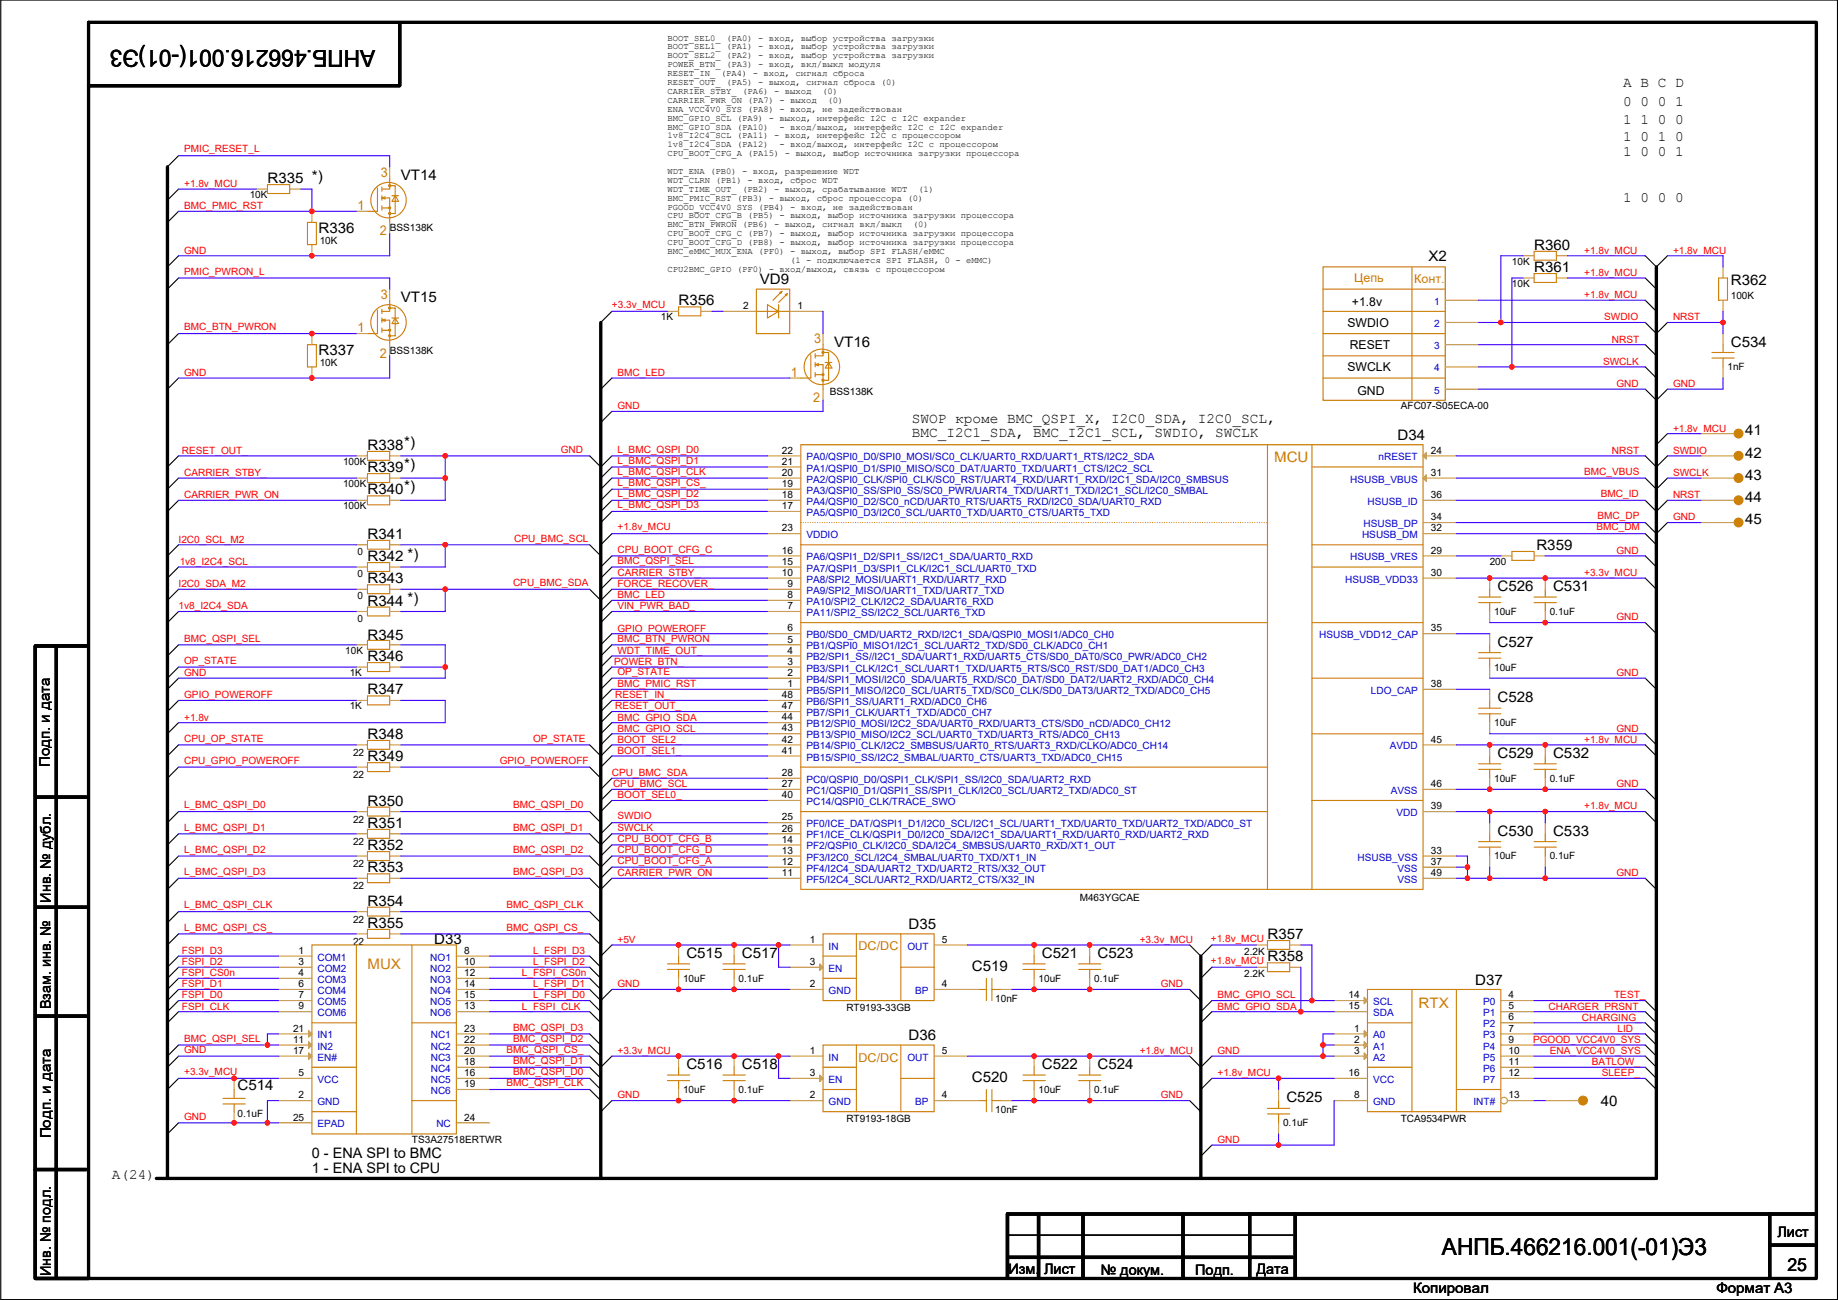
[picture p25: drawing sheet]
<svg xmlns="http://www.w3.org/2000/svg" width="420mm" height="297mm" viewBox="0 0 420 297" stroke-linecap="round" stroke-linejoin="round" font-family="sans-serif">
<defs><g id="words">
<g font-size="5.3">
<text x="85.8" y="11.5" transform="rotate(180 85.8 11.5)">АНПБ.466216.001(-01)Э3</text>
<text x="329.6" y="286.7">АНПБ.466216.001(-01)Э3</text>
</g>
<text font-size="4.1" x="408.6" y="290.4">25</text>
<g font-size="3.3">
<text x="371" y="19.9">A B C D</text>
<text x="371" y="24.3">0 0 0 1</text>
<text x="371" y="28.3">1 1 0 0</text>
<text x="371" y="32.1">1 0 1 0</text>
<text x="371" y="35.7">1 0 0 1</text>
<text x="61.1" y="41.8">R335 *)</text>
<text x="91.6" y="41.1">VT14</text>
<text x="371" y="46.1">1 0 0 0</text>
<text x="72.8" y="53.3">R336</text>
<text x="326.6" y="59.6">X2</text>
<text x="350.7" y="57.1">R360</text>
<text x="173.7" y="65">VD9</text>
<text x="350.7" y="62.2">R361</text>
<text x="395.7" y="65.2">R362</text>
<text x="91.6" y="69">VT15</text>
<text x="155.1" y="69.8">R356</text>
<text x="72.8" y="81.2">R337</text>
<text x="190.7" y="79.2">VT16</text>
<text x="395.7" y="79.2">C534</text>
<text x="208.5" y="96.6">SWOP кроме BMC_QSPI_X, I2C0_SDA, I2C0_SCL,</text>
<text x="208.5" y="99.9">BMC_I2C1_SDA, BMC_I2C1_SCL, SWDIO, SWCLK</text>
<text x="319.5" y="100.5">D34</text>
<text x="399" y="99.5">41</text>
<text x="84" y="107.9">R339*)</text>
<text x="84" y="102.8">R338*)</text>
<text x="399" y="104.6">42</text>
<text x="84" y="113">R340*)</text>
<text x="399" y="109.7">43</text>
<text x="399" y="114.7">44</text>
<text x="399" y="119.8">45</text>
<text x="84" y="123.1">R341</text>
<text x="351.2" y="125.7">R359</text>
<text x="84" y="128.2">R342 *)</text>
<text x="84" y="133.3">R343</text>
<text x="342.3" y="135.1">C526</text>
<text x="355" y="135.1">C531</text>
<text x="84" y="138.4">R344 *)</text>
<text x="84" y="146.2">R345</text>
<text x="342.3" y="147.8">C527</text>
<text x="84" y="151.1">R346</text>
<text x="84" y="158.7">R347</text>
<text x="342.3" y="160.5">C528</text>
<text x="84" y="173.9">R349</text>
<text x="84" y="168.8">R348</text>
<text x="342.3" y="173.2">C529</text>
<text x="355" y="173.2">C532</text>
<text x="11.4" y="175.3" transform="rotate(-90 11.4 175.3)">Подп. и дата</text>
<text x="84" y="184.1">R350</text>
<text x="84" y="189.2">R351</text>
<text x="342.3" y="190.9">C530</text>
<text x="355" y="190.9">C533</text>
<text x="84" y="194.2">R352</text>
<text x="84" y="199.3">R353</text>
<text x="11.6" y="206.3" transform="rotate(-90 11.6 206.3)">Инв. № дубл.</text>
<text x="84" y="206.9">R354</text>
<text x="84" y="212">R355</text>
<text x="99.2" y="215.6">D33</text>
<text x="207.7" y="212.3">D35</text>
<text x="289.7" y="214.6">R357</text>
<text x="156.9" y="218.9">C515</text>
<text x="169.6" y="218.9">C517</text>
<text x="222.2" y="221.9">C519</text>
<text x="238.2" y="218.9">C521</text>
<text x="250.9" y="218.9">C523</text>
<text x="289.7" y="219.6">R358</text>
<text x="337.2" y="225">D37</text>
<text x="11.6" y="230.7" transform="rotate(-90 11.6 230.7)">Взам. инв. №</text>
<text x="207.7" y="237.7">D36</text>
<text x="156.9" y="244.3">C516</text>
<text x="169.6" y="244.3">C518</text>
<text x="238.2" y="244.3">C522</text>
<text x="250.9" y="244.3">C524</text>
<text x="54.3" y="249.1">C514</text>
<text x="222.2" y="247.3">C520</text>
<text x="294.1" y="251.9">C525</text>
<text x="365.9" y="252.7">40</text>
<text x="11.6" y="260.1" transform="rotate(-90 11.6 260.1)">Подп. и дата</text>
<text x="25.6" y="269.4">A(24)</text>
<text x="71.3" y="264.6">0 - ENA SPI to BMC</text>
<text x="71.3" y="268">1 - ENA SPI to CPU</text>
<text x="406.3" y="282.6">Лист</text>
<text x="11.6" y="291.6" transform="rotate(-90 11.6 291.6)">Инв. № подл.</text>
<text x="230.6" y="291">Изм. Лист</text>
<text x="251.6" y="291.3">№ докум.</text>
<text x="273.2" y="291.3">Подп.</text>
<text x="287.2" y="291">Дата</text>
<text x="323" y="295.3">Копировал</text>
<text x="392.4" y="295.3">Формат A3</text>
</g>
<g font-size="3.3" fill="#cc8006">
<text x="291.3" y="105.6">MCU</text>
<text x="84" y="221.4">MUX</text>
<text x="324.3" y="230.3">RTX</text>
</g>
<g font-size="3" fill="#cc8006">
<text x="87" y="40.3">3</text>
<text x="81.7" y="48">1</text>
<text x="86.8" y="53.8">2</text>
<text x="87" y="68.3">3</text>
<text x="81.7" y="75.9">1</text>
<text x="86.8" y="81.7">2</text>
<text x="186.1" y="78.4">3</text>
<text x="180.8" y="86.1">1</text>
<text x="185.9" y="91.9">2</text>
</g>
<g font-size="2.8" fill="#cc8006">
<text x="309.6" y="64.5">Цепь</text>
<text x="323.3" y="64.7">Конт.</text>
<text x="196.3" y="217.1">DC/DC</text>
<text x="196.3" y="242.5">DC/DC</text>
</g>
<g font-size="2.8">
<text x="309" y="69.8">+1.8v</text>
<text x="308" y="74.7">SWDIO</text>
<text x="308.5" y="79.7">RESET</text>
<text x="308" y="84.8">SWCLK</text>
<text x="310.3" y="90.1">GND</text>
</g>
<g font-size="2.3" fill="#f00">
<text x="42.1" y="34.8">PMIC_RESET_L</text>
<text x="42.1" y="47.8">BMC_PMIC_RST</text>
<text x="42.1" y="42.7">+1.8v_MCU</text>
<text x="42.1" y="58">GND</text>
<text x="362.1" y="58">+1.8v_MCU</text>
<text x="382.4" y="58">+1.8v_MCU</text>
<text x="42.1" y="62.8">PMIC_PWRON_L</text>
<text x="362.1" y="63">+1.8v_MCU</text>
<text x="139.9" y="70.4">+3.3v_MCU</text>
<text x="362.1" y="68.1">+1.8v_MCU</text>
<text x="42.1" y="75.5">BMC_BTN_PWRON</text>
<text x="366.7" y="73.2">SWDIO</text>
<text x="382.4" y="73.2">NRST</text>
<text x="366.4" y="83.4">SWCLK</text>
<text x="368.5" y="78.3">NRST</text>
<text x="42.1" y="85.9">GND</text>
<text x="141.1" y="85.9">BMC_LED</text>
<text x="369.5" y="88.4">GND</text>
<text x="382.4" y="88.4">GND</text>
<text x="141.1" y="93.5">GND</text>
<text x="382.4" y="98.6">+1.8v_MCU</text>
<text x="41.6" y="103.7">RESET_OUT_</text>
<text x="128.2" y="103.4">GND</text>
<text x="141.1" y="103.4">L_BMC_QSPI_D0</text>
<text x="141.1" y="106">L_BMC_QSPI_D1</text>
<text x="368.5" y="103.7">NRST</text>
<text x="382.4" y="103.7">SWDIO</text>
<text x="42.1" y="108.8">CARRIER_STBY_</text>
<text x="42.1" y="113.8">CARRIER_PWR_ON</text>
<text x="141.1" y="108.5">L_BMC_QSPI_CLK</text>
<text x="141.1" y="111">L_BMC_QSPI_CS_</text>
<text x="141.1" y="113.6">L_BMC_QSPI_D2</text>
<text x="362.1" y="108.5">BMC_VBUS</text>
<text x="365.9" y="113.6">BMC_ID</text>
<text x="382.4" y="113.8">NRST</text>
<text x="382.4" y="108.8">SWCLK</text>
<text x="141.1" y="116.1">L_BMC_QSPI_D3</text>
<text x="365.2" y="118.7">BMC_DP</text>
<text x="382.4" y="118.9">GND</text>
<text x="40.8" y="124">I2C0_SCL_M2</text>
<text x="117.5" y="123.7">CPU_BMC_SCL</text>
<text x="141.1" y="121.2">+1.8v_MCU</text>
<text x="364.9" y="121.2">BMC_DM</text>
<text x="41.1" y="129.1">1v8_I2C4_SCL</text>
<text x="141.1" y="128.8">BMC_QSPI_SEL</text>
<text x="141.1" y="131.6">CARRIER_STBY_</text>
<text x="141.1" y="126.3">CPU_BOOT_CFG_C</text>
<text x="362.1" y="131.6">+3.3v_MCU</text>
<text x="369.5" y="126.5">GND</text>
<text x="40.8" y="134.2">I2C0_SDA_M2</text>
<text x="117.3" y="133.9">CPU_BMC_SDA</text>
<text x="141.1" y="134.2">FORCE_RECOVER_</text>
<text x="141.1" y="136.7">BMC_LED</text>
<text x="40.8" y="139.2">1v8_I2C4_SDA</text>
<text x="141.1" y="139.2">VIN_PWR_BAD_</text>
<text x="369.5" y="141.8">GND</text>
<text x="42.1" y="146.6">BMC_QSPI_SEL</text>
<text x="141.1" y="149.4">WDT_TIME_OUT_</text>
<text x="141.1" y="146.6">BMC_BTN_PWRON</text>
<text x="141.1" y="144.3">GPIO_POWEROFF</text>
<text x="42.1" y="151.7">OP_STATE</text>
<text x="42.1" y="154.5">GND</text>
<text x="140.4" y="151.9">POWER_BTN_</text>
<text x="141.1" y="154.2">OP_STATE</text>
<text x="369.5" y="154.5">GND</text>
<text x="42.1" y="159.6">GPIO_POWEROFF</text>
<text x="140.6" y="159.6">RESET_IN_</text>
<text x="141.1" y="157">BMC_PMIC_RST</text>
<text x="42.1" y="164.6">+1.8v</text>
<text x="140.6" y="162.1">RESET_OUT_</text>
<text x="141.1" y="164.6">BMC_GPIO_SDA</text>
<text x="141.1" y="167.2">BMC_GPIO_SCL</text>
<text x="369.5" y="167.2">GND</text>
<text x="42.1" y="169.5">CPU_OP_STATE</text>
<text x="121.8" y="169.5">OP_STATE</text>
<text x="141.1" y="172.3">BOOT_SEL1_</text>
<text x="141.1" y="169.7">BOOT_SEL2_</text>
<text x="362.1" y="169.7">+1.8v_MCU</text>
<text x="42.1" y="174.5">CPU_GPIO_POWEROFF</text>
<text x="114.2" y="174.5">GPIO_POWEROFF</text>
<text x="139.9" y="177.3">CPU_BMC_SDA</text>
<text x="140.1" y="179.9">CPU_BMC_SCL</text>
<text x="369.5" y="179.9">GND</text>
<text x="42.1" y="184.7">L_BMC_QSPI_D0</text>
<text x="117.3" y="184.7">BMC_QSPI_D0</text>
<text x="141.1" y="182.4">BOOT_SEL0_</text>
<text x="362.1" y="185">+1.8v_MCU</text>
<text x="42.1" y="189.8">L_BMC_QSPI_D1</text>
<text x="117.3" y="189.8">BMC_QSPI_D1</text>
<text x="141.1" y="187.2">SWDIO</text>
<text x="141.1" y="189.8">SWCLK</text>
<text x="42.1" y="194.9">L_BMC_QSPI_D2</text>
<text x="117.3" y="194.9">BMC_QSPI_D2</text>
<text x="141.1" y="197.4">CPU_BOOT_CFG_A</text>
<text x="141.1" y="192.3">CPU_BOOT_CFG_B</text>
<text x="141.1" y="194.9">CPU_BOOT_CFG_D</text>
<text x="42.1" y="199.9">L_BMC_QSPI_D3</text>
<text x="117.3" y="199.9">BMC_QSPI_D3</text>
<text x="141.1" y="200.2">CARRIER_PWR_ON</text>
<text x="369.5" y="200.2">GND</text>
<text x="42.1" y="207.6">L_BMC_QSPI_CLK</text>
<text x="115.7" y="207.6">BMC_QSPI_CLK</text>
<text x="42.1" y="212.6">L_BMC_QSPI_CS_</text>
<text x="115.7" y="212.6">BMC_QSPI_CS_</text>
<text x="141.1" y="215.4">+5V</text>
<text x="260.5" y="215.4">+3.3v_MCU</text>
<text x="276.8" y="215.2">+1.8v_MCU</text>
<text x="41.6" y="220.5">FSPI_D2</text>
<text x="41.6" y="218">FSPI_D3</text>
<text x="121.8" y="220.5">L_FSPI_D2</text>
<text x="121.8" y="218">L_FSPI_D3</text>
<text x="276.8" y="220.3">+1.8v_MCU</text>
<text x="41.6" y="225.6">FSPI_D1</text>
<text x="41.6" y="223.1">FSPI_CS0n</text>
<text x="119.3" y="223.1">L_FSPI_CS0n</text>
<text x="121.8" y="225.6">L_FSPI_D1</text>
<text x="141.1" y="225.6">GND</text>
<text x="265.4" y="225.6">GND</text>
<text x="41.6" y="228.1">FSPI_D0</text>
<text x="41.6" y="230.7">FSPI_CLK</text>
<text x="119.3" y="230.7">L_FSPI_CLK</text>
<text x="121.8" y="228.1">L_FSPI_D0</text>
<text x="278.3" y="230.7">BMC_GPIO_SDA</text>
<text x="278.3" y="228.1">BMC_GPIO_SCL</text>
<text x="354" y="230.7">CHARGER_PRSNT_</text>
<text x="361.6" y="233.2">CHARGING_</text>
<text x="369" y="228.1">TEST_</text>
<text x="42.1" y="238">BMC_QSPI_SEL</text>
<text x="117.3" y="238">BMC_QSPI_D2</text>
<text x="117.3" y="235.5">BMC_QSPI_D3</text>
<text x="350.4" y="238.3">PGOOD_VCC4V0_SYS</text>
<text x="369.7" y="235.8">LID_</text>
<text x="42.1" y="240.6">GND</text>
<text x="42.1" y="245.7">+3.3v_MCU</text>
<text x="115.7" y="240.6">BMC_QSPI_CS_</text>
<text x="117.3" y="245.7">BMC_QSPI_D0</text>
<text x="117.3" y="243.1">BMC_QSPI_D1</text>
<text x="141.1" y="240.8">+3.3v_MCU</text>
<text x="260.5" y="240.8">+1.8v_MCU</text>
<text x="278.3" y="240.8">GND</text>
<text x="278.3" y="245.9">+1.8v_MCU</text>
<text x="354.3" y="240.8">ENA_VCC4V0_SYS</text>
<text x="363.9" y="243.4">BATLOW_</text>
<text x="366.2" y="245.9">SLEEP_</text>
<text x="115.7" y="248.2">BMC_QSPI_CLK</text>
<text x="141.1" y="251">GND</text>
<text x="265.4" y="251">GND</text>
<text x="42.1" y="255.8">GND</text>
<text x="278.3" y="261.2">GND</text>
</g>
<g font-size="2.3">
<text x="57.1" y="45.3">10K</text>
<text x="89.1" y="52.9">BSS138K</text>
<text x="73.1" y="55.7">10K</text>
<text x="345.6" y="60.5">10K</text>
<text x="345.6" y="65.6">10K</text>
<text x="169.9" y="70.6">2</text>
<text x="182.3" y="70.6">1</text>
<text x="395.7" y="68.4">100K</text>
<text x="151.1" y="73.2">1K</text>
<text x="73.1" y="83.6">10K</text>
<text x="89.1" y="80.8">BSS138K</text>
<text x="394.9" y="84.6">1nF</text>
<text x="189.7" y="90.2">BSS138K</text>
<text x="320.2" y="93.5">AFC07-S05ECA-00</text>
<text x="78.4" y="106.2">100K</text>
<text x="178.7" y="103.6">22</text>
<text x="178.7" y="106.2">21</text>
<text x="327.1" y="103.6">24</text>
<text x="78.4" y="111.3">100K</text>
<text x="178.7" y="111.3">19</text>
<text x="178.7" y="108.7">20</text>
<text x="178.7" y="113.8">18</text>
<text x="327.1" y="113.8">36</text>
<text x="327.1" y="108.7">31</text>
<text x="78.4" y="116.4">100K</text>
<text x="178.7" y="116.3">17</text>
<text x="327.1" y="118.9">34</text>
<text x="178.7" y="121.4">23</text>
<text x="327.1" y="121.4">32</text>
<text x="81.7" y="131.9">0</text>
<text x="81.7" y="126.8">0</text>
<text x="178.7" y="131.6">10</text>
<text x="178.7" y="129">15</text>
<text x="178.7" y="126.5">16</text>
<text x="327.1" y="126.5">29</text>
<text x="327.1" y="131.6">30</text>
<text x="340.5" y="129.1">200</text>
<text x="81.7" y="136.9">0</text>
<text x="180" y="136.7">8</text>
<text x="180" y="134.1">9</text>
<text x="81.7" y="142">0</text>
<text x="180" y="139.2">7</text>
<text x="341.6" y="140.5">10uF</text>
<text x="354.3" y="140.5">0.1uF</text>
<text x="78.9" y="149.4">10K</text>
<text x="180" y="149.4">4</text>
<text x="180" y="146.8">5</text>
<text x="180" y="144.3">6</text>
<text x="327.1" y="144.3">35</text>
<text x="79.9" y="154.5">1K</text>
<text x="180" y="151.9">3</text>
<text x="180" y="154.4">2</text>
<text x="341.6" y="153.2">10uF</text>
<text x="178.7" y="159.5">48</text>
<text x="180" y="157">1</text>
<text x="327.1" y="157">38</text>
<text x="79.9" y="162.1">1K</text>
<text x="178.7" y="167.1">43</text>
<text x="178.7" y="164.6">44</text>
<text x="178.7" y="162.1">47</text>
<text x="341.6" y="165.9">10uF</text>
<text x="80.7" y="172.8">22</text>
<text x="178.7" y="172.2">41</text>
<text x="178.7" y="169.7">42</text>
<text x="327.1" y="169.7">45</text>
<text x="80.7" y="177.8">22</text>
<text x="178.7" y="179.8">27</text>
<text x="178.7" y="177.3">28</text>
<text x="327.1" y="179.8">46</text>
<text x="341.6" y="178.6">10uF</text>
<text x="354.3" y="178.6">0.1uF</text>
<text x="178.7" y="182.4">40</text>
<text x="327.1" y="184.9">39</text>
<text x="80.7" y="188">22</text>
<text x="178.7" y="190">26</text>
<text x="178.7" y="187.5">25</text>
<text x="80.7" y="193.1">22</text>
<text x="178.7" y="197.6">12</text>
<text x="178.7" y="195.1">13</text>
<text x="178.7" y="192.5">14</text>
<text x="327.1" y="195.1">33</text>
<text x="327.1" y="197.6">37</text>
<text x="341.6" y="196.4">10uF</text>
<text x="354.3" y="196.4">0.1uF</text>
<text x="80.7" y="198.2">22</text>
<text x="80.7" y="203.2">22</text>
<text x="178.7" y="200.2">11</text>
<text x="327.1" y="200.2">49</text>
<text x="246.8" y="205.8">M463YGCAE</text>
<text x="80.7" y="215.9">22</text>
<text x="80.7" y="210.9">22</text>
<text x="185.1" y="215.4">1</text>
<text x="215.3" y="215.4">5</text>
<text x="68.3" y="217.9">1</text>
<text x="68.3" y="220.5">3</text>
<text x="106.1" y="217.9">8</text>
<text x="106.1" y="220.5">10</text>
<text x="185.1" y="220.5">3</text>
<text x="284.4" y="218.2">2.2K</text>
<text x="68.3" y="223">4</text>
<text x="68.3" y="225.6">6</text>
<text x="106.1" y="223">12</text>
<text x="106.1" y="225.6">14</text>
<text x="156.1" y="224.3">10uF</text>
<text x="168.8" y="224.3">0.1uF</text>
<text x="185.1" y="225.6">2</text>
<text x="215.3" y="225.6">4</text>
<text x="237.4" y="224.3">10uF</text>
<text x="250.1" y="224.3">0.1uF</text>
<text x="284.4" y="223.3">2.2K</text>
<text x="68.3" y="228.1">7</text>
<text x="68.3" y="230.6">9</text>
<text x="106.1" y="228.1">15</text>
<text x="106.1" y="230.6">13</text>
<text x="193.5" y="230.9">RT9193-33GB</text>
<text x="227.5" y="228.9">10nF</text>
<text x="308.3" y="228.1">14</text>
<text x="308.3" y="230.6">15</text>
<text x="344.9" y="228.1">4</text>
<text x="344.9" y="230.6">5</text>
<text x="344.9" y="233.2">6</text>
<text x="67" y="235.7">21</text>
<text x="67" y="238.3">11</text>
<text x="106.1" y="235.7">23</text>
<text x="106.1" y="238.3">22</text>
<text x="309.6" y="235.7">1</text>
<text x="309.6" y="238.3">2</text>
<text x="344.9" y="235.7">7</text>
<text x="344.9" y="238.3">9</text>
<text x="67" y="240.8">17</text>
<text x="68.3" y="245.9">5</text>
<text x="106.1" y="240.8">20</text>
<text x="106.1" y="243.3">18</text>
<text x="106.1" y="245.9">16</text>
<text x="185.1" y="240.8">1</text>
<text x="185.1" y="245.9">3</text>
<text x="215.3" y="240.8">5</text>
<text x="308.3" y="245.9">16</text>
<text x="309.6" y="240.8">3</text>
<text x="344.9" y="240.8">10</text>
<text x="344.9" y="243.3">11</text>
<text x="344.9" y="245.9">12</text>
<text x="68.3" y="251">2</text>
<text x="106.1" y="248.4">19</text>
<text x="156.1" y="249.7">10uF</text>
<text x="168.8" y="249.7">0.1uF</text>
<text x="185.1" y="251">2</text>
<text x="215.3" y="251">4</text>
<text x="237.4" y="249.7">10uF</text>
<text x="250.1" y="249.7">0.1uF</text>
<text x="309.6" y="251">8</text>
<text x="344.9" y="251">13</text>
<text x="54.3" y="255.3">0.1uF</text>
<text x="67" y="256">25</text>
<text x="106.1" y="256">24</text>
<text x="193.5" y="256.3">RT9193-18GB</text>
<text x="227.5" y="254.3">10nF</text>
<text x="293.3" y="257.3">0.1uF</text>
<text x="320.2" y="256.3">TCA9534PWR</text>
<text x="94.2" y="261.2">TS3A27518ERTWR</text>
</g>
<g font-size="2.3" fill="#00c">
<text x="327.8" y="69.6">1</text>
<text x="327.8" y="74.7">2</text>
<text x="327.8" y="79.8">3</text>
<text x="327.8" y="84.9">4</text>
<text x="327.8" y="90">5</text>
<text x="184.3" y="105.2">PA0/QSPI0_D0/SPI0_MOSI/SC0_CLK/UART0_RXD/UART1_RTS/I2C2_SDA</text>
<text x="184.3" y="107.7">PA1/QSPI0_D1/SPI0_MISO/SC0_DAT/UART0_TXD/UART1_CTS/I2C2_SCL</text>
<text x="315.1" y="105.2">nRESET</text>
<text x="184.3" y="110.3">PA2/QSPI0_CLK/SPI0_CLK/SC0_RST/UART4_RXD/UART1_RXD/I2C1_SDA/I2C0_SMBSUS</text>
<text x="184.3" y="112.8">PA3/QSPI0_SS/SPI0_SS/SC0_PWR/UART4_TXD/UART1_TXD/I2C1_SCL/I2C0_SMBAL</text>
<text x="308.7" y="110.3">HSUSB_VBUS</text>
<text x="184.3" y="115.4">PA4/QSPI0_D2/SC0_nCD/UART0_RTS/UART5_RXD/I2C0_SDA/UART0_RXD</text>
<text x="184.3" y="117.9">PA5/QSPI0_D3/I2C0_SCL/UART0_TXD/UART0_CTS/UART5_TXD</text>
<text x="312.6" y="115.4">HSUSB_ID</text>
<text x="184.3" y="123">VDDIO</text>
<text x="311.4" y="123">HSUSB_DM</text>
<text x="311.7" y="120.4">HSUSB_DP</text>
<text x="184.3" y="130.6">PA7/QSPI1_D3/SPI1_CLK/I2C1_SCL/UART0_TXD</text>
<text x="184.3" y="128.1">PA6/QSPI1_D2/SPI1_SS/I2C1_SDA/UART0_RXD</text>
<text x="308.7" y="128.1">HSUSB_VRES</text>
<text x="184.3" y="135.7">PA9/SPI2_MISO/UART1_TXD/UART7_TXD</text>
<text x="184.3" y="133.1">PA8/SPI2_MOSI/UART1_RXD/UART7_RXD</text>
<text x="307.5" y="133.1">HSUSB_VDD33</text>
<text x="184.3" y="140.8">PA11/SPI2_SS/I2C2_SCL/UART6_TXD</text>
<text x="184.3" y="138.2">PA10/SPI2_CLK/I2C2_SDA/UART6_RXD</text>
<text x="184.3" y="148.4">PB1/QSPI0_MISO1/I2C1_SCL/UART2_TXD/SD0_CLK/ADC0_CH1</text>
<text x="184.3" y="145.8">PB0/SD0_CMD/UART2_RXD/I2C1_SDA/QSPI0_MOSI1/ADC0_CH0</text>
<text x="301.6" y="145.8">HSUSB_VDD12_CAP</text>
<text x="184.3" y="156">PB4/SPI1_MOSI/I2C0_SDA/UART5_RXD/SC0_DAT/SD0_DAT2/UART2_RXD/ADC0_CH4</text>
<text x="184.3" y="153.5">PB3/SPI1_CLK/I2C1_SCL/UART1_TXD/UART5_RTS/SC0_RST/SD0_DAT1/ADC0_CH3</text>
<text x="184.3" y="150.9">PB2/SPI1_SS//I2C1_SDA/UART1_RXD/UART5_CTS/SD0_DAT0/SC0_PWR/ADC0_CH2</text>
<text x="184.3" y="158.5">PB5/SPI1_MISO/I2C0_SCL/UART5_TXD/SC0_CLK/SD0_DAT3/UART2_TXD/ADC0_CH5</text>
<text x="184.3" y="161.1">PB6/SPI1_SS/UART1_RXD/ADC0_CH6</text>
<text x="313.4" y="158.5">LDO_CAP</text>
<text x="184.3" y="166.2">PB12/SPI0_MOSI/I2C2_SDA/UART0_RXD/UART3_CTS/SD0_nCD/ADC0_CH12</text>
<text x="184.3" y="163.6">PB7/SPI1_CLK/UART1_TXD/ADC0_CH7</text>
<text x="184.3" y="173.8">PB15/SPI0_SS/I2C2_SMBAL/UART0_CTS/UART3_TXD/ADC0_CH15</text>
<text x="184.3" y="171.2">PB14/SPI0_CLK/I2C2_SMBSUS/UART0_RTS/UART3_RXD/CLKO/ADC0_CH14</text>
<text x="184.3" y="168.7">PB13/SPI0_MISO/I2C2_SCL/UART0_TXD/UART3_RTS/ADC0_CH13</text>
<text x="317.7" y="171.2">AVDD</text>
<text x="184.3" y="178.9">PC0/QSPI0_D0/QSPI1_CLK/SPI1_SS/I2C0_SDA/UART2_RXD</text>
<text x="184.3" y="181.4">PC1/QSPI0_D1/QSPI1_SS/SPI1_CLK/I2C0_SCL/UART2_TXD/ADC0_ST</text>
<text x="184.3" y="183.9">PC14/QSPI0_CLK/TRACE_SWO</text>
<text x="317.9" y="181.4">AVSS</text>
<text x="184.3" y="189">PF0/ICE_DAT/QSPI1_D1/I2C0_SCL/I2C1_SCL/UART1_TXD/UART0_TXD/UART2_TXD/ADC0_ST</text>
<text x="184.3" y="191.6">PF1/ICE_CLK/QSPI1_D0/I2C0_SDA/I2C1_SDA/UART1_RXD/UART0_RXD/UART2_RXD</text>
<text x="319.2" y="186.5">VDD</text>
<text x="184.3" y="196.6">PF3/I2C0_SCL/I2C4_SMBAL/UART0_TXD/XT1_IN</text>
<text x="184.3" y="194.1">PF2/QSPI0_CLK/I2C0_SDA/I2C4_SMBSUS/UART0_RXD/XT1_OUT</text>
<text x="310.3" y="196.6">HSUSB_VSS</text>
<text x="184.3" y="201.7">PF5/I2C4_SCL/UART2_RXD/UART2_CTS/X32_IN</text>
<text x="184.3" y="199.2">PF4/I2C4_SDA/UART2_TXD/UART2_RTS/X32_OUT</text>
<text x="319.5" y="199.2">VSS</text>
<text x="319.5" y="201.7">VSS</text>
<text x="72.6" y="219.5">COM1</text>
<text x="98.4" y="219.5">NO1</text>
<text x="189.4" y="217">IN</text>
<text x="207.4" y="217">OUT</text>
<text x="72.6" y="222">COM2</text>
<text x="72.6" y="224.6">COM3</text>
<text x="72.6" y="227.1">COM4</text>
<text x="98.4" y="222">NO2</text>
<text x="98.4" y="224.6">NO3</text>
<text x="98.4" y="227.1">NO4</text>
<text x="189.4" y="227.1">GND</text>
<text x="189.4" y="222">EN</text>
<text x="209.2" y="227.1">BP</text>
<text x="72.6" y="229.7">COM5</text>
<text x="72.6" y="232.2">COM6</text>
<text x="98.4" y="229.7">NO5</text>
<text x="98.4" y="232.2">NO6</text>
<text x="313.9" y="229.7">SCL</text>
<text x="313.9" y="232.2">SDA</text>
<text x="339" y="229.7">P0</text>
<text x="339" y="232.2">P1</text>
<text x="72.6" y="237.3">IN1</text>
<text x="72.6" y="239.8">IN2</text>
<text x="98.5" y="237.3">NC1</text>
<text x="98.5" y="239.8">NC2</text>
<text x="313.9" y="237.3">A0</text>
<text x="313.9" y="239.8">A1</text>
<text x="339" y="234.7">P2</text>
<text x="339" y="237.3">P3</text>
<text x="339" y="239.8">P4</text>
<text x="72.6" y="242.4">EN#</text>
<text x="98.5" y="242.4">NC3</text>
<text x="98.5" y="244.9">NC4</text>
<text x="189.4" y="242.4">IN</text>
<text x="207.4" y="242.4">OUT</text>
<text x="313.9" y="242.4">A2</text>
<text x="339" y="242.4">P5</text>
<text x="339" y="244.9">P6</text>
<text x="72.6" y="247.4">VCC</text>
<text x="98.5" y="247.4">NC5</text>
<text x="98.5" y="250">NC6</text>
<text x="189.4" y="247.4">EN</text>
<text x="313.9" y="247.4">VCC</text>
<text x="339" y="247.4">P7</text>
<text x="72.6" y="252.5">GND</text>
<text x="72.6" y="257.6">EPAD</text>
<text x="99.7" y="257.6">NC</text>
<text x="189.4" y="252.5">GND</text>
<text x="209.2" y="252.5">BP</text>
<text x="313.9" y="252.5">GND</text>
<text x="336.8" y="252.5">INT#</text>
</g>
<g font-size="2">
<text x="152.6" y="9.3">BOOT_SEL0_ (PA0) - вход, выбор устройства загрузки</text>
<text x="152.6" y="11.3">BOOT_SEL1_ (PA1) - вход, выбор устройства загрузки</text>
<text x="152.6" y="13.3">BOOT_SEL2_ (PA2) - вход, выбор устройства загрузки</text>
<text x="152.6" y="15.4">POWER_BTN_ (PA3) - вход, вкл/выкл модуля</text>
<text x="152.6" y="17.4">RESET_IN_ (PA4) - вход, сигнал сброса</text>
<text x="152.6" y="19.4">RESET_OUT_ (PA5) - выход, сигнал сброса (0)</text>
<text x="152.6" y="21.5">CARRIER_STBY_ (PA6) - выход</text>
<text x="152.6" y="23.5">CARRIER_PWR_ON (PA7) - выход</text>
<text x="187.9" y="21.5">(0)</text>
<text x="189.2" y="23.5">(0)</text>
<text x="152.6" y="25.5">ENA_VCC4V0_SYS (PA8) - вход, не задействован</text>
<text x="152.6" y="27.6">BMC_GPIO_SCL (PA9) - выход, интерфейс I2C с I2C expander</text>
<text x="152.6" y="29.6">BMC_GPIO_SDA (PA10)</text>
<text x="178.2" y="29.6">- вход/выход, интерфейс I2C с I2C expander</text>
<text x="152.6" y="31.6">1v8_I2C4_SCL (PA11) - вход, интерфейс I2C с процессором</text>
<text x="152.6" y="33.7">1v8_I2C4_SDA (PA12)</text>
<text x="152.6" y="35.7">CPU_BOOT_CFG_A (PA15) - выход, выбор источника загрузки процессора</text>
<text x="178.2" y="33.7">- вход/выход, интерфейс I2C с процессором</text>
<text x="152.6" y="39.8">WDT_ENA (PB0) - вход, разрешение WDT</text>
<text x="152.6" y="41.8">WDT_CLRN (PB1) - вход, сброс WDT</text>
<text x="152.6" y="43.8">WDT_TIME_OUT_ (PB2) - выход, срабатывание WDT</text>
<text x="152.6" y="45.8">BMC_PMIC_RST (PB3) - выход, сброс процессора (0)</text>
<text x="152.6" y="47.9">PGOOD_VCC4V0_SYS (PB4) - вход, не задействован</text>
<text x="209.9" y="43.8">(1)</text>
<text x="152.6" y="49.9">CPU_BOOT_CFG_B (PB5) - выход, выбор источника загрузки процессора</text>
<text x="152.6" y="51.9">BMC_BTN_PWRON (PB6) - выход, сигнал вкл/выкл</text>
<text x="152.6" y="54">CPU_BOOT_CFG_C (PB7) - выход, выбор источника загрузки процессора</text>
<text x="208.7" y="51.9">(0)</text>
<text x="152.6" y="56">CPU_BOOT_CFG_D (PB8) - выход, выбор источника загрузки процессора</text>
<text x="152.6" y="58">BMC_eMMC_MUX_ENA (PF0) - выход, выбор SPI FLASH/eMMC</text>
<text x="152.6" y="62.1">CPU2BMC_GPIO (PF0) - вход/выход, связь с процессором</text>
<text x="180.6" y="60.1">(1 - подключается SPI FLASH, 0 - eMMC)</text>
</g>
</g></defs>
<g fill="none" stroke="#000" stroke-width=".25">
<path d="M.2 0h419.8v296.9h-419.8zM40.8 35.6l-2.5 2.5M40.8 48.3l-2.5 2.5M40.8 58.4l-2.5 2.6M40.8 43.2l-2.5 2.5M376.1 58.4l2.5 2.6 2.6-2.6M40.8 63.5l-2.5 2.6M40.8 76.2l-2.5 2.6M139.9 71.1l-2.6 2.6M376.1 73.7l2.5 2.5 2.6-2.5M376.1 78.8l2.5 2.5M376.1 68.6l2.5 2.5"/>
<path d="M376.1 63.5l2.5 2.6M40.8 86.4l-2.5 2.5M139.9 86.4l-2.6 2.5M139.9 94l-2.6 2.5M376.1 88.9l2.5 2.6 2.6-2.6M376.1 83.8l2.5 2.6M381.2 99.1l-2.6 2.5M40.8 109.2l-2.5 2.6M40.8 114.3l-2.5 2.6M40.8 104.2l-2.5 2.5M134.8 104.2l2.5 2.5 2.6-2.5M139.9 109.2l-2.6 2.6"/>
<path d="M139.9 111.8l-2.6 2.5M139.9 106.7l-2.6 2.5M139.9 114.3l-2.6 2.6M139.9 116.9l-2.6 2.5M376.1 104.2l2.5 2.5 2.6-2.5M376.1 109.2l2.5 2.6 2.6-2.6M376.1 119.4l2.5 2.5 2.6-2.5M376.1 114.3l2.5 2.6 2.6-2.6M40.8 134.6l-2.5 2.6M40.8 124.5l-2.5 2.5M40.8 129.6l-2.5 2.5M40.8 139.7l-2.5 2.6"/>
<path d="M134.8 134.6l2.5 2.6 2.6-2.6M134.8 124.5l2.5 2.5M139.9 129.6l-2.6 2.5M139.9 121.9l-2.6 2.6M139.9 132.1l-2.6 2.5M139.9 127l-2.6 2.6M139.9 139.7l-2.6 2.6M139.9 137.2l-2.6 2.5M376.1 132.1l2.5 2.5M376.1 127l2.5 2.6M376.1 121.9l2.5 2.6M40.8 147.3l-2.5 2.6"/>
<path d="M40.8 152.4l-2.5 2.6M40.8 155l-2.5 2.5M139.9 155l-2.6 2.5M139.9 149.9l-2.6 2.5M139.9 152.4l-2.6 2.6M139.9 157.5l-2.6 2.5M139.9 147.3l-2.6 2.6M139.9 144.8l-2.6 2.5M376.1 155l2.5 2.5M376.1 142.3l2.5 2.5M40.8 165.1l-2.5 2.6M40.8 170.2l-2.5 2.5"/>
<path d="M40.8 160l-2.5 2.6M40.8 175.3l-2.5 2.5M134.8 170.2l2.5 2.5 2.6-2.5M134.8 175.3l2.5 2.5M139.9 172.7l-2.6 2.6M139.9 177.8l-2.6 2.6M139.9 165.1l-2.6 2.6M139.9 167.7l-2.6 2.5M139.9 160l-2.6 2.6M139.9 162.6l-2.6 2.5M376.1 170.2l2.5 2.5M376.1 167.7l2.5 2.5"/>
<path d="M40.8 185.4l-2.5 2.6M40.8 190.5l-2.5 2.6M40.8 195.6l-2.5 2.5M134.8 190.5l2.5 2.6 2.6-2.6M134.8 185.4l2.5 2.6M134.8 195.6l2.5 2.5 2.6-2.5M139.9 188l-2.6 2.5M139.9 182.9l-2.6 2.5M139.9 180.4l-2.6 2.5M139.9 198.1l-2.6 2.6M139.9 193.1l-2.6 2.5M376.1 185.4l2.5 2.6"/>
<path d="M376.1 180.4l2.5 2.5M40.8 218.5l-2.5 2.5M40.8 208.3l-2.5 2.5M40.8 213.4l-2.5 2.5M40.8 200.7l-2.5 2.5M134.8 218.5l2.5 2.5M134.8 208.3l2.5 2.5M134.8 213.4l2.5 2.5M134.8 200.7l2.5 2.5 2.6-2.5M139.9 215.9l-2.6 2.6M272 215.9l2.5 2.6 2.5-2.6M376.1 200.7l2.5 2.5"/>
<path d="M40.8 228.6l-2.5 2.6M40.8 238.8l-2.5 2.5M40.8 226.1l-2.5 2.5M40.8 221l-2.5 2.5M40.8 231.2l-2.5 2.5M40.8 223.5l-2.5 2.6M134.8 228.6l2.5 2.6M134.8 231.2l2.5 2.5M134.8 223.5l2.5 2.6M134.8 226.1l2.5 2.5 2.6-2.5M134.8 221l2.5 2.5M134.8 238.8l2.5 2.5"/>
<path d="M134.8 236.2l2.5 2.6M272 226.1l2.5 2.5M277 231.2l-2.5 2.5M277 228.6l-2.5 2.6M277 221l-2.5 2.5M376.1 236.2l2.5 2.6M376.1 228.6l2.5 2.6M376.1 231.2l2.5 2.5M376.1 233.7l2.5 2.5M376.1 238.8l2.5 2.5M40.8 241.3l-2.5 2.6M40.8 246.4l-2.5 2.5"/>
<path d="M40.8 256.6l-2.5 2.5M134.8 248.9l2.5 2.6M134.8 241.3l2.5 2.6 2.6-2.6M134.8 246.4l2.5 2.5M134.8 243.9l2.5 2.5M139.9 251.5l-2.6 2.5M272 251.5l2.5 2.5M272 241.3l2.5 2.6 2.5-2.6M277 246.4l-2.5 2.5M376.1 241.3l2.5 2.6M376.1 243.9l2.5 2.5M376.1 246.4l2.5 2.5"/>
<path d="M277 261.6l-2.5 2.6M230.6 282.2h65"/>
</g>
<g fill="none" stroke="#000" stroke-width=".76">
<path d="M20.2 5.1h395v287h-395zM91.4 5.4v14.2h-71.2M38.3 38.1v231.2M137.3 73.7v195.6M378.6 61v208.3h-342.9M8.1 147.6v144.3M8.3 147.6h11.7M12.9 147.6v144.3M8.3 182.1h11.4M8.3 207.3h11.4M274.5 218.5v50.8M8.3 232.2h11.4"/>
<path d="M8.1 267.2h11.6M237.4 277.6v14.3M247.6 277.6v14.3M270.4 277.6v14.3M285.7 277.4v14.5M296.1 277.4v14.5M404.5 277.4v14.5M415 277.4h-184.7v14.5M8.1 292.1h12.1M230.6 287.3h65M404.8 284.5h9.9"/>
</g>
<g fill="none" stroke="#cc8006" stroke-width=".25">
<path d="M350.7 57.4h5.1v2.1h-5.1zM70.3 78.8h2v5h-2zM350.7 62.5h5.1v2h-5.1zM84 108.2h5.1v2.1h-5.1zM84 113.3h5.1v2h-5.1zM84 133.6h5.1v2.1h-5.1zM338 137.7h5.1M338 136.4h5.1M340.5 134.6v1.8M340.5 137.7v2M350.7 137.7h5.1M350.7 136.4h5.1"/>
<path d="M353.2 134.6v1.8M353.2 137.7v2M84 159h5.1v2.1h-5.1zM84 151.4h5.1v2h-5.1zM84 174.3h5.1v2h-5.1zM84 169.2h5.1v2h-5.1zM84 184.4h5.1v2.1h-5.1zM84 212.4h5.1v2h-5.1zM84 207.3h5.1v2h-5.1zM289.7 220h5.1v2h-5.1zM289.7 214.9h5.1v2h-5.1zM188.1 238.8h25.4v15.2h-25.4z"/>
<path d="M195.8 238.8v15.2M205.9 238.8v15.2M223.7 226.1h1.8M225.5 223.5v5.1M226.7 223.5v5.1M226.7 226.1h2.1M312.6 226.1h30.5v27.9h-30.5zM312.6 233.7h10.2M322.8 226.1v27.9M332.9 226.1v27.9M188.1 248.9h7.7M188.1 243.9h7.7"/>
<path d="M205.9 246.4h7.6M289.7 254.5h5.1M289.7 253.3h5.1M292.3 251.5v1.8M292.3 254.5v2.1M312.6 243.9h10.2M332.9 248.9h10.2"/>
</g>
<g fill="none" stroke="#a84" stroke-width=".25">
<path d="M348.2 58.4h2.5M355.8 58.4h2.5M71.3 76.2v2.6M348.2 63.5h2.5M355.8 63.5h2.5M71.3 83.8v2.6M81.5 109.2h2.5M81.5 114.3h2.5M89.1 109.2h2.5M89.1 114.3h2.5M388.8 104.2h7.6M388.8 109.2h7.6"/>
<path d="M388.8 114.3h7.6M81.5 134.6h2.5M89.1 134.6h2.5M340.5 139.7v2.6M340.5 132.1v2.5M353.2 139.7v2.6M353.2 132.1v2.5M81.5 152.4h2.5M89.1 152.4h2.5M81.5 175.3h2.5M81.5 170.2h2.5M81.5 160h2.5"/>
<path d="M89.1 175.3h2.5M89.1 170.2h2.5M89.1 160h2.5M81.5 185.4h2.5M89.1 185.4h2.5M81.5 213.4h2.5M81.5 208.3h2.5M89.1 213.4h2.5M89.1 208.3h2.5M287.2 215.9h2.5M294.8 215.9h2.6M221.2 226.1h2.5"/>
<path d="M228.8 226.1h2.5M287.2 221h2.5M294.8 221h2.6M180.5 241.3h7.6M180.5 251.5h7.6M180.5 246.4h7.6M213.5 241.3h7.7M213.5 251.5h7.7M292.3 256.6v2.5M292.3 248.9v2.6M305 246.4h7.6M305 251.5h7.6"/>
</g>
<g fill="#cc8006" stroke="#cc8006" stroke-width=".25">
<circle cx="397.4" cy="104.1" r="1.01"/>
<circle cx="397.4" cy="109.2" r="1.01"/>
<circle cx="397.4" cy="114.3" r="1.01"/>
</g>
<path d="M187.4 245.6l.7 .8-.7 .8z" fill="#a84" stroke="#a84" stroke-width=".25"/>
<circle cx="343.8" cy="251.5" r=".76" fill="#fff" stroke="#a84" stroke-width=".25"/>
<g fill="none" stroke="#a84" stroke-width=".25">
<path d="M89.1 38.1v2.6M58.6 43.2h2.5M66.2 43.2h2.6M71.3 55.9v2.5M71.3 48.3v2.5M81.5 48.3h2.5M89.1 50.8v2.6M81.5 76.2h2.5M89.1 78.8v2.5M89.1 66.1v2.5M152.6 71.1h2.5M160.2 71.1h2.5"/>
<path d="M165.3 71.1h7.6M180.5 71.1h7.6M188.1 76.2v2.6M330.4 68.6h7.6M330.4 73.7h7.6M330.4 78.8h7.6M393.9 76.2v2.6M393.9 68.6v2.5M393.9 61v2.5M180.5 86.4h2.6M188.1 88.9v2.6M330.4 83.8h7.6"/>
<path d="M330.4 88.9h7.6M388.8 99.1h7.6M393.9 83.8v2.6M81.5 104.2h2.5M89.1 104.2h2.5M175.4 104.2h7.7M175.4 106.7h7.7M175.4 109.2h7.7M175.4 111.8h7.7M175.4 114.3h7.7M175.4 116.9h7.7M325.3 104.2h7.6"/>
<path d="M325.3 109.2h7.6M325.3 119.4h7.6M325.3 114.3h7.6M388.8 119.4h7.6M81.5 129.6h2.5M81.5 139.7h2.5M81.5 124.5h2.5M89.1 129.6h2.5M89.1 139.7h2.5M89.1 124.5h2.5M175.4 139.7h7.7M175.4 137.2h7.7"/>
<path d="M175.4 134.6h7.7M175.4 132.1h7.7M175.4 129.6h7.7M175.4 127h7.7M175.4 121.9h7.7M325.3 132.1h7.6M325.3 127h7.6M325.3 121.9h7.6M343.1 127h2.5M350.7 127h2.5M81.5 147.3h2.5M89.1 147.3h2.5"/>
<path d="M175.4 157.5h7.7M175.4 155h7.7M175.4 152.4h7.7M175.4 149.9h7.7M175.4 147.3h7.7M175.4 144.8h7.7M325.3 144.8h7.6M325.3 157.5h7.6M340.5 157.5v2.5M340.5 152.4v2.6M340.5 144.8v2.5M175.4 177.8h7.7"/>
<path d="M175.4 172.7h7.7M175.4 170.2h7.7M175.4 167.7h7.7M175.4 165.1h7.7M175.4 162.6h7.7M175.4 160h7.7M325.3 170.2h7.6M340.5 177.8v2.6M340.5 170.2v2.5M340.5 165.1v2.6M353.2 177.8v2.6M353.2 170.2v2.5"/>
<path d="M81.5 190.5h2.5M81.5 195.6h2.5M89.1 190.5h2.5M89.1 195.6h2.5M175.4 198.1h7.7M175.4 195.6h7.7M175.4 193.1h7.7M175.4 188h7.7M175.4 190.5h7.7M175.4 180.4h7.7M175.4 182.9h7.7M325.3 198.1h7.6"/>
<path d="M325.3 185.4h7.6M325.3 180.4h7.6M325.3 195.6h7.6M340.5 195.6v2.5M340.5 188v2.5M353.2 195.6v2.5M353.2 188v2.5M63.7 218.5h7.6M81.5 200.7h2.5M89.1 200.7h2.5M104.3 218.5h7.6M155.1 215.9v2.6"/>
<path d="M167.8 215.9v2.6M175.4 200.7h7.7M180.5 215.9h7.6M213.5 215.9h7.7M236.4 215.9v2.6M249.1 215.9v2.6M325.3 200.7h7.6M63.7 221h7.6M63.7 223.5h7.6M63.7 226.1h7.6M63.7 228.6h7.6M63.7 231.2h7.6"/>
<path d="M63.7 236.2h7.6M63.7 238.8h7.6M104.3 221h7.6M104.3 223.5h7.6M104.3 226.1h7.6M104.3 228.6h7.6M104.3 231.2h7.6M104.3 236.2h7.6M104.3 238.8h7.6M155.1 223.5v2.6M167.8 223.5v2.6M180.5 226.1h7.6"/>
<path d="M180.5 221h7.6M213.5 226.1h7.7M236.4 223.5v2.6M249.1 223.5v2.6M305 228.6h7.6M305 231.2h7.6M305 236.2h7.6M305 238.8h7.6M343.1 228.6h7.6M343.1 231.2h7.6M343.1 233.7h7.6M343.1 236.2h7.6"/>
<path d="M343.1 238.8h7.6M53.5 246.4v2.5M53.5 254v2.6M63.7 241.3h7.6M63.7 246.4h7.6M63.7 251.5h7.6M63.7 256.6h7.6M104.3 241.3h7.6M104.3 243.9h7.6M104.3 246.4h7.6M104.3 248.9h7.6M104.3 256.6h7.6"/>
<path d="M155.1 248.9v2.6M155.1 241.3v2.6M167.8 248.9v2.6M167.8 241.3v2.6M221.2 251.5h2.5M228.8 251.5h2.5M236.4 248.9v2.6M236.4 241.3v2.6M249.1 248.9v2.6M249.1 241.3v2.6M305 241.3h7.6M343.1 241.3h7.6"/>
<path d="M343.1 243.9h7.6M343.1 246.4h7.6M344.6 251.5h6.1M353.2 251.5h7.7"/>
</g>
<g fill="#a84" stroke="#a84" stroke-width=".25">
<path d="M311.8 227.9l.8 .7-.8 .8z"/>
<path d="M311.8 235.5l.8 .7-.8 .8z"/>
<path d="M311.8 238l.8 .8-.8 .7z"/>
<path d="M311.8 240.6l.8 .7-.8 .8z"/>
<path d="M325.3 104.2l.8-.8v1.5z"/>
<path d="M325.3 109.2l.8-.7v1.5z"/>
<path d="M187.4 220.2l.7 .8-.7 .8z"/>
<path d="M70.5 235.5l.8 .7-.8 .8z"/>
<path d="M70.5 238l.8 .8-.8 .7z"/>
<path d="M70.5 240.6l.8 .7-.8 .8z"/>
</g>
<g fill="#cc8006" stroke="#cc8006" stroke-width=".25">
<circle cx="397.4" cy="99.1" r="1.01"/>
<circle cx="361.9" cy="251.5" r="1.01"/>
<circle cx="397.4" cy="119.4" r="1.01"/>
<circle cx="188.1" cy="86.9" r=".24"/>
<circle cx="188.1" cy="85.6" r=".24"/>
<circle cx="188.1" cy="80.5" r=".24"/>
<circle cx="89.1" cy="48.8" r=".24"/>
<circle cx="89.1" cy="47.5" r=".24"/>
<circle cx="89.1" cy="42.4" r=".24"/>
<circle cx="89.1" cy="76.7" r=".24"/>
<circle cx="89.1" cy="75.4" r=".24"/>
<circle cx="89.1" cy="70.4" r=".24"/>
</g>
<g fill="none" stroke="#cc8006" stroke-width=".25">
<path d="M61.1 42.2h5.1v2h-5.1zM70.3 50.8h2v5.1h-2zM86.3 42.9v5.4h-2.3M87.3 45.2h1.8v5.6M87.3 44.7v1M87.3 47.5h1.8M87.3 47v1M87.3 45.2l.8 .3M87.3 42.7v1M88.1 45l-.8 .2M89.1 40.7h.1M89.1 42.4h1.2v6.4h-1.2"/>
<path d="M89.1 40.7v2.5h-1.8M89.6 44.7h1.5M90.3 44.7l.8 1.3h-1.5zM86.3 70.9v5.3h-2.3M87.3 73.2h1.8v5.6M87.3 72.7v1M87.3 75.5h1.8M87.3 75v1M87.3 73.2l.8 .2M87.3 70.6v1M88.1 72.9l-.8 .3M89.1 68.6h.1"/>
<path d="M89.1 70.4h1.2v6.3h-1.2M89.1 68.6v2.5h-1.8M89.6 72.7h1.5M90.3 72.7l.8 1.2h-1.5zM155.1 70.1h5.1v2.1h-5.1zM172.9 66.1h7.6v10.1h-7.6zM172.9 71.1h5.1l-2.6-1.5v3.1l2.6-1.6h2.5M178 69.6v3.1M178.7 66.6l-2 2M178.7 66.6l-.5 .2M178.7 66.6l-.2 .5M180 67.1l-2 2"/>
<path d="M180 67.1l-.5 .2M180 67.1l-.2 .5M188.1 78.8v2.5h-1.7M188.1 78.8h.1M302.4 61h28v30.5h-28zM302.4 66.1h28M302.4 71.1h28M302.4 76.2h28M322.8 61v30.5M392.9 63.5h2v5.1h-2zM393.9 78.8v1.7M185.3 81v5.4h-2.2"/>
<path d="M186.4 83.3h1.7v5.6M186.4 83.3l.7 .3M186.4 80.8v1M186.4 82.8v1M186.4 85.6h1.7M186.4 85.1v1M187.1 83.1l-.7 .2M188.1 80.5h1.3v6.4h-1.3M188.6 82.8h1.6M189.4 82.8l.8 1.3h-1.6zM302.4 81.3h28M302.4 86.4h28"/>
<path d="M391.3 81.8h5.1M391.3 80.5h5.1M393.9 81.8v2M84 103.1h5.1v2.1h-5.1zM183.1 101.6h142.2v101.6h-142.2zM289.7 101.6v101.6M299.9 101.6v101.6M299.9 106.7h25.4M84 128.5h5.1v2.1h-5.1zM84 138.7h5.1v2h-5.1zM84 123.5h5.1v2h-5.1zM183.1 124.5h106.6"/>
<path d="M299.9 129.6h25.4M299.9 124.5h25.4M345.6 126h5.1v2h-5.1zM84 146.3h5.1v2.1h-5.1zM183.1 142.3h106.6M299.9 142.3h25.4M299.9 155h25.4M338 150.4h5.1M338 149.1h5.1M340.5 147.3v1.8M340.5 150.4v2M183.1 175.3h106.6"/>
<path d="M299.9 167.7h25.4M338 175.8h5.1M338 174.5h5.1M338 163.1h5.1M338 161.8h5.1M340.5 172.7v1.8M340.5 175.8v2M340.5 160v1.8M340.5 163.1v2M350.7 175.8h5.1M350.7 174.5h5.1M353.2 172.7v1.8"/>
<path d="M353.2 175.8v2M84 189.5h5.1v2h-5.1zM84 194.6h5.1v2h-5.1zM84 199.7h5.1v2h-5.1zM183.1 185.4h106.6M299.9 182.9h25.4M338 193.6h5.1M338 192.3h5.1M340.5 190.5v1.8M340.5 193.6v2M350.7 193.6h5.1M350.7 192.3h5.1"/>
<path d="M353.2 190.5v1.8M353.2 193.6v2M71.3 215.9h33v43.2h-33zM81.5 215.9v43.2M94.2 215.9v43.2M155.1 218.5v1.7M167.8 218.5v1.7M188.1 213.4h25.4v15.2h-25.4zM188.1 218.5h7.7M195.8 213.4v15.2M205.9 213.4v15.2M236.4 218.5v1.7"/>
<path d="M249.1 218.5v1.7M71.3 233.7h10.2M94.2 233.7h10.1M152.6 221.5h5.1M152.6 220.2h5.1M155.1 221.5v2M165.3 221.5h5.1M165.3 220.2h5.1M167.8 221.5v2M188.1 223.5h7.7M205.9 221h7.6M233.9 221.5h5"/>
<path d="M233.9 220.2h5M236.4 221.5v2M246.6 221.5h5M246.6 220.2h5M249.1 221.5v2M51 251h5.1M51 252.2h5.1M53.5 252.2v1.8M53.5 248.9v2.1M71.3 243.9h10.2M71.3 254h10.2M94.2 251.5h10.1"/>
<path d="M152.6 246.9h5.1M152.6 245.6h5.1M155.1 243.9v1.7M155.1 246.9v2M165.3 246.9h5.1M165.3 245.6h5.1M167.8 243.9v1.7M167.8 246.9v2M223.7 251.5h1.8M225.5 248.9v5.1M226.7 248.9v5.1M226.7 251.5h2.1"/>
<path d="M233.9 246.9h5M233.9 245.6h5M236.4 243.9v1.7M236.4 246.9v2M246.6 246.9h5M246.6 245.6h5M249.1 243.9v1.7M249.1 246.9v2"/>
<circle cx="88.8" cy="45.7" r="4.1"/>
<circle cx="88.8" cy="73.7" r="4.1"/>
<circle cx="187.9" cy="83.8" r="4.1"/>
</g>
<path d="M183.1 119.4h106.6M289.7 119.4h.1" fill="none" stroke="#cc8006" stroke-width=".25" stroke-dasharray="0 .5"/>
<g fill="none" stroke="#4200ff" stroke-width=".25">
<path d="M40.8 35.6h48.3v2.5M40.8 48.3h30.5M40.8 43.2h17.8M68.8 43.2h2.5v5.1M71.3 48.3h10.2M89.1 53.4v5h-48.3M348.2 58.4h-5.1v15.3M358.3 58.4h17.8M381.2 58.4h12.7v2.6M40.8 76.2h40.7M40.8 63.5h48.3v2.6M139.9 71.1h12.7"/>
<path d="M162.7 71.1h2.6M188.1 71.1v5.1M338 68.6h38.1M338 78.8h38.1M338 73.7h5.1M343.1 73.7h33M348.2 63.5h-2.6v20.3M358.3 63.5h17.8M381.2 73.7h12.7M393.9 73.7v2.5M393.9 71.1v2.6M89.1 81.3v5.1h-48.3"/>
<path d="M139.9 86.4h40.6M188.1 91.5v2.5h-48.2M338 83.8h7.6M338 88.9h38.1M345.6 83.8h30.5M381.2 99.1h7.6M393.9 86.4v2.5h-12.7M40.8 104.2h40.7M40.8 109.2h40.7M40.8 114.3h40.7M91.6 104.2h10.2M91.6 109.2h10.2"/>
<path d="M101.8 109.2v5.1h-10.2M101.8 104.2v5M101.8 104.2h33M139.9 109.2h35.5M139.9 111.8h35.5M139.9 104.2h35.5M139.9 106.7h35.5M139.9 114.3h35.5M139.9 116.9h35.5M332.9 109.2h43.2M332.9 114.3h43.2M332.9 104.2h43.2"/>
<path d="M332.9 119.4h43.2M381.2 104.2h7.6M381.2 109.2h7.6M381.2 114.3h7.6M381.2 119.4h7.6M40.8 124.5h40.7M40.8 134.6h40.7M40.8 129.6h40.7M40.8 139.7h40.7M91.6 124.5h10.2M91.6 134.6h10.2M101.8 124.5v5.1h-10.2"/>
<path d="M101.8 124.5h33M101.8 134.6v5.1h-10.2M101.8 134.6h33M139.9 121.9h35.5M139.9 139.7h35.5M139.9 127h35.5M139.9 129.6h35.5M139.9 132.1h35.5M139.9 134.6h35.5M139.9 137.2h35.5M332.9 127h10.2M332.9 121.9h43.2"/>
<path d="M332.9 132.1h43.2M353.2 127h22.9M40.8 152.4h40.7M40.8 147.3h40.7M91.6 147.3h10.2v5.1M91.6 152.4h10.2M101.8 152.4v2.6h-61M139.9 147.3h35.5M139.9 157.5h35.5M139.9 152.4h35.5M139.9 149.9h35.5M139.9 155h35.5"/>
<path d="M139.9 144.8h35.5M332.9 144.8h7.6M332.9 157.5h7.6M340.5 142.3h35.6M340.5 155h35.6M40.8 170.2h40.7M40.8 160h40.7M40.8 175.3h40.7M91.6 170.2h43.2M91.6 160h10.2v5.1h-61M91.6 175.3h43.2M139.9 177.8h35.5"/>
<path d="M139.9 165.1h35.5M139.9 167.7h35.5M139.9 172.7h35.5M139.9 170.2h35.5M139.9 162.6h35.5M139.9 160h35.5M340.5 167.7h35.6M376.1 170.2h-43.2M40.8 185.4h40.7M40.8 190.5h40.7M40.8 195.6h40.7M91.6 185.4h43.2"/>
<path d="M91.6 190.5h43.2M91.6 195.6h43.2M139.9 180.4h35.5M139.9 188h35.5M139.9 190.5h35.5M139.9 193.1h35.5M139.9 195.6h35.5M139.9 198.1h35.5M139.9 182.9h35.5M332.9 195.6h2.6v2.5M332.9 198.1h2.6M332.9 185.4h7.6"/>
<path d="M332.9 180.4h43.2M335.5 198.1v2.6M340.5 185.4h12.7M340.5 198.1v2.6M340.5 185.4v2.6M353.2 198.1v2.6M353.2 185.4v2.6M353.2 185.4h22.9M40.8 213.4h40.7M40.8 208.3h40.7M40.8 200.7h40.7M40.8 218.5h22.9"/>
<path d="M91.6 213.4h43.2M91.6 208.3h43.2M91.6 200.7h43.2M111.9 218.5h22.9M139.9 215.9h38.1M139.9 200.7h35.5M178 215.9v5.1h2.5M178 215.9h2.5M221.2 215.9h50.8M277 215.9h10.2M297.4 215.9h2.5v12.7M332.9 200.7h2.6"/>
<path d="M335.5 200.7h5M340.5 200.7h12.7M353.2 200.7h22.9M40.8 238.8h20.3M40.8 221h22.9M40.8 223.5h22.9M40.8 226.1h22.9M40.8 228.6h22.9M40.8 231.2h22.9M61.1 238.8h2.6M63.7 236.2h-2.6v2.6M111.9 228.6h22.9"/>
<path d="M111.9 231.2h22.9M111.9 223.5h22.9M111.9 226.1h22.9M111.9 221h22.9M111.9 238.8h22.9M111.9 236.2h22.9M139.9 226.1h40.6M231.3 226.1h40.7M277 231.2h20.4M277 228.6h22.9M277 221h10.2M297.4 221v10.2"/>
<path d="M297.4 231.2h7.6M299.9 228.6h5.1M302.4 238.8v2.5M302.4 238.8h2.6M305 236.2h-2.6v2.6M350.7 238.8h25.4M350.7 228.6h25.4M350.7 231.2h25.4M350.7 233.7h25.4M350.7 236.2h25.4M40.8 241.3h22.9M40.8 256.6h20.3"/>
<path d="M40.8 246.4h22.9M61.1 256.6h2.6M63.7 251.5h-2.6v5.1M111.9 248.9h22.9M111.9 241.3h22.9M111.9 246.4h22.9M111.9 243.9h22.9M139.9 251.5h40.6M139.9 241.3h38.1M178 241.3v5.1h2.5M178 241.3h2.5M221.2 241.3h50.8"/>
<path d="M272 251.5h-40.7M277 241.3h25.4M277 246.4h15.3M292.3 259.1v2.5M292.3 246.4h12.7M292.3 246.4v2.5M302.4 241.3h2.6M305 251.5v10.1h-12.7M350.7 246.4h25.4M350.7 241.3h25.4M350.7 243.9h25.4M350.7 251.5h2.5"/>
<path d="M277 261.6h15.3"/>
</g>
<g fill="#f00" stroke="#f00" stroke-width=".25">
<circle cx="178" cy="241.3" r=".5"/>
<circle cx="167.8" cy="251.5" r=".5"/>
<circle cx="155.1" cy="251.5" r=".5"/>
<circle cx="167.8" cy="241.3" r=".5"/>
<circle cx="155.1" cy="241.3" r=".5"/>
<circle cx="236.4" cy="241.3" r=".5"/>
<circle cx="335.4" cy="198.1" r=".5"/>
<circle cx="335.4" cy="200.7" r=".5"/>
<circle cx="236.4" cy="251.5" r=".5"/>
<circle cx="340.5" cy="200.7" r=".5"/>
<circle cx="340.5" cy="185.4" r=".5"/>
<circle cx="353.2" cy="200.7" r=".5"/>
<circle cx="353.2" cy="185.4" r=".5"/>
<circle cx="340.5" cy="170.2" r=".5"/>
<circle cx="340.5" cy="180.3" r=".5"/>
<circle cx="353.2" cy="180.3" r=".5"/>
<circle cx="353.2" cy="170.2" r=".5"/>
<circle cx="101.8" cy="152.4" r=".5"/>
<circle cx="340.5" cy="132.1" r=".5"/>
<circle cx="353.2" cy="142.2" r=".5"/>
<circle cx="249.1" cy="251.5" r=".5"/>
<circle cx="393.9" cy="73.7" r=".5"/>
<circle cx="353.2" cy="132.1" r=".5"/>
<circle cx="249.1" cy="241.3" r=".5"/>
<circle cx="61.1" cy="256.5" r=".5"/>
<circle cx="61.1" cy="238.8" r=".5"/>
<circle cx="53.5" cy="256.5" r=".5"/>
<circle cx="53.5" cy="246.4" r=".5"/>
<circle cx="71.3" cy="58.4" r=".5"/>
<circle cx="71.3" cy="48.3" r=".5"/>
<circle cx="71.3" cy="86.4" r=".5"/>
<circle cx="71.3" cy="76.2" r=".5"/>
<circle cx="101.8" cy="104.1" r=".5"/>
<circle cx="101.8" cy="109.2" r=".5"/>
<circle cx="236.4" cy="215.9" r=".5"/>
<circle cx="167.8" cy="215.9" r=".5"/>
<circle cx="155.1" cy="215.9" r=".5"/>
<circle cx="167.8" cy="226.1" r=".5"/>
<circle cx="155.1" cy="226.1" r=".5"/>
<circle cx="178" cy="215.9" r=".5"/>
<circle cx="236.4" cy="226.1" r=".5"/>
<circle cx="249.1" cy="226.1" r=".5"/>
<circle cx="249.1" cy="215.9" r=".5"/>
<circle cx="345.6" cy="83.8" r=".5"/>
<circle cx="343.1" cy="73.7" r=".5"/>
<circle cx="302.4" cy="241.3" r=".5"/>
<circle cx="302.4" cy="238.8" r=".5"/>
<circle cx="292.3" cy="261.6" r=".5"/>
<circle cx="292.3" cy="246.4" r=".5"/>
<circle cx="297.3" cy="231.1" r=".5"/>
<circle cx="299.9" cy="228.6" r=".5"/>
<circle cx="101.8" cy="134.6" r=".5"/>
<circle cx="101.8" cy="124.5" r=".5"/>
</g>
<use href="#words"/>
</svg>
